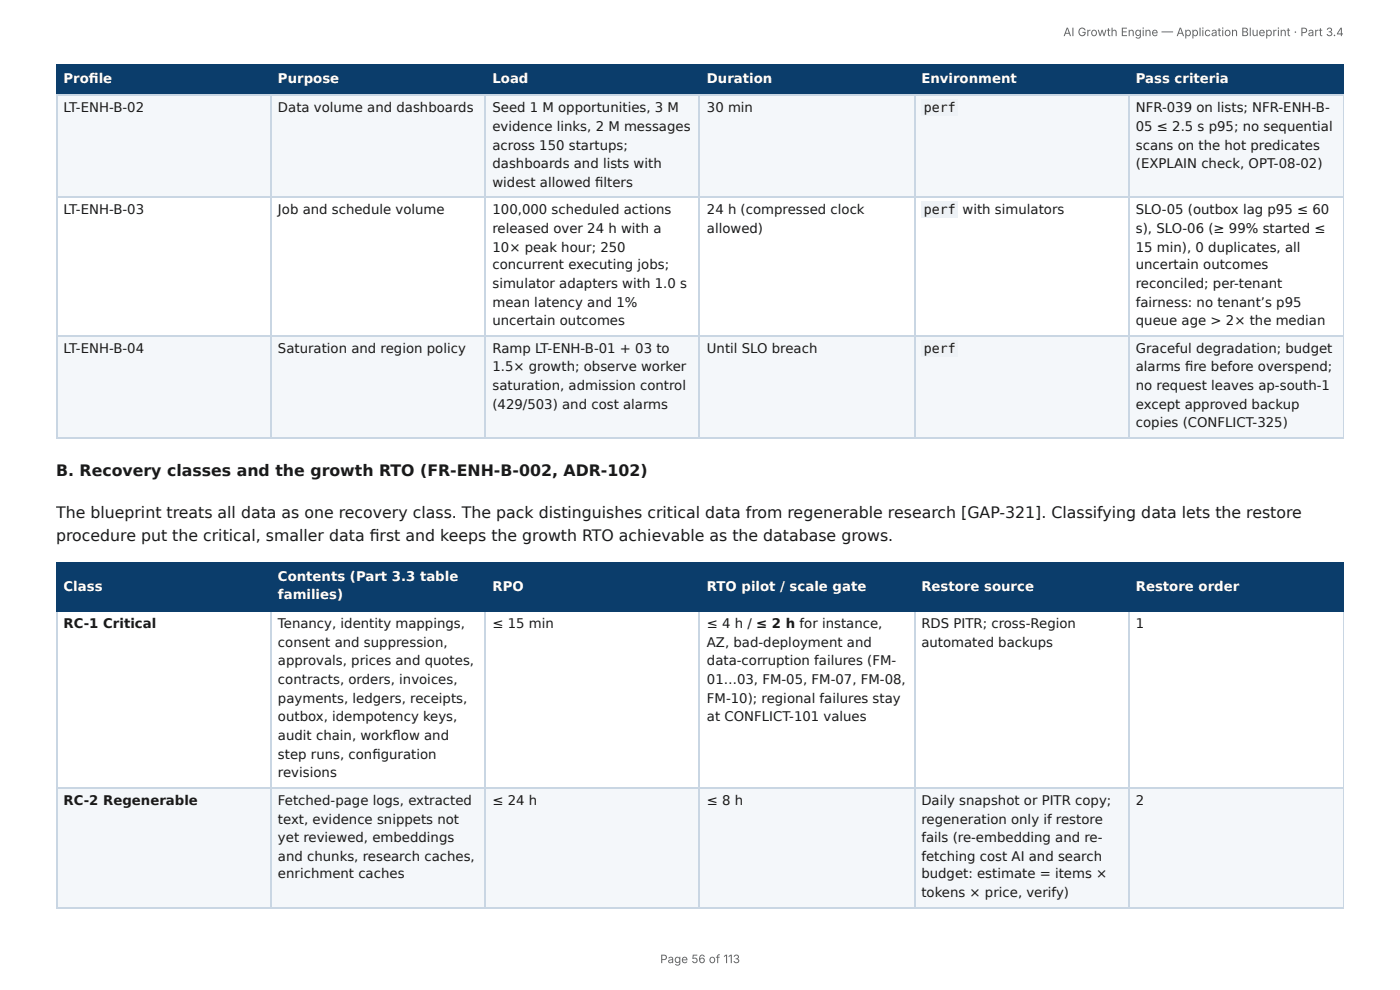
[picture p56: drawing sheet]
<svg xmlns="http://www.w3.org/2000/svg" width="297mm" height="210mm" viewBox="0 0 297 210" stroke-linecap="round" stroke-linejoin="round" font-family="sans-serif">
<defs><g id="words">
<g font-size="3.3" fill="#1a1a1a">
<text x="11.9" y="101.1">B. Recovery classes and the growth RTO (FR-ENH-B-002, ADR-102)</text>
<text x="11.9" y="110.1">The blueprint treats all data as one recovery class. The pack distinguishes critical data from regenerable research [GAP-321]. Classifying data lets the restore</text>
<text x="11.9" y="114.8">procedure put the critical, smaller data fi rst and keeps the growth RTO achievable as the database grows.</text>
</g>
<g font-size="2.8" fill="#fff">
<text x="13.5" y="17.7">Profi le</text>
<text x="59" y="17.7">Purpose</text>
<text x="104.6" y="17.7">Load</text>
<text x="150.1" y="17.7">Duration</text>
<text x="195.7" y="17.7">Environment</text>
<text x="241.2" y="17.7">Pass criteria</text>
<text x="13.5" y="125.4">Class</text>
<text x="59" y="123.3">Contents (Part 3.3 table</text>
<text x="104.6" y="125.4">RPO</text>
<text x="150.1" y="125.4">RTO pilot / scale gate</text>
<text x="195.7" y="125.4">Restore source</text>
<text x="241.2" y="125.4">Restore order</text>
<text x="59" y="127.3">families)</text>
</g>
<g font-size="2.8" fill="#1a1a1a">
<text x="13.5" y="23.8">LT-ENH-B-02</text>
<text x="59" y="23.8">Data volume and dashboards</text>
<text x="104.6" y="23.8">Seed 1 M opportunities, 3 M</text>
<text x="150.1" y="23.8">30 min</text>
<text x="196.2" y="23.8">perf</text>
<text x="241.2" y="23.8">NFR-039 on lists; NFR-ENH-B-</text>
<text x="104.6" y="27.8">evidence links, 2 M messages</text>
<text x="241.2" y="27.8">05 ≤ 2.5 s p95; no sequential</text>
<text x="104.6" y="31.8">across 150 startups;</text>
<text x="104.6" y="35.7">dashboards and lists with</text>
<text x="241.2" y="31.8">scans on the hot predicates</text>
<text x="241.2" y="35.7">(EXPLAIN check, OPT-08-02)</text>
<text x="104.6" y="39.7">widest allowed fi lters</text>
<text x="13.5" y="45.5">LT-ENH-B-03</text>
<text x="59" y="45.5">Job and schedule volume</text>
<text x="104.6" y="45.5">100,000 scheduled actions</text>
<text x="150.1" y="45.5">24 h (compressed clock</text>
<text x="196.2" y="45.5">perf</text>
<text x="204.4" y="45.5">with simulators</text>
<text x="241.2" y="45.5">SLO-05 (outbox lag p95 ≤ 60</text>
<text x="104.6" y="49.5">released over 24 h with a</text>
<text x="104.6" y="53.4">10× peak hour; 250</text>
<text x="150.1" y="49.5">allowed)</text>
<text x="241.2" y="49.5">s), SLO-06 (≥ 99% started ≤</text>
<text x="241.2" y="53.4">15 min), 0 duplicates, all</text>
<text x="104.6" y="57.2">concurrent executing jobs;</text>
<text x="241.2" y="57.2">uncertain outcomes</text>
<text x="104.6" y="61.1">simulator adapters with 1.0 s</text>
<text x="104.6" y="65.1">mean latency and 1%</text>
<text x="241.2" y="61.1">reconciled; per-tenant</text>
<text x="241.2" y="65.1">fairness: no tenant’s p95</text>
<text x="104.6" y="69.1">uncertain outcomes</text>
<text x="241.2" y="69.1">queue age &gt; 2× the median</text>
<text x="13.5" y="74.9">LT-ENH-B-04</text>
<text x="59" y="74.9">Saturation and region policy</text>
<text x="104.6" y="74.9">Ramp LT-ENH-B-01 + 03 to</text>
<text x="150.1" y="74.9">Until SLO breach</text>
<text x="196.2" y="74.9">perf</text>
<text x="241.2" y="74.9">Graceful degradation; budget</text>
<text x="104.6" y="78.8">1.5× growth; observe worker</text>
<text x="104.6" y="82.8">saturation, admission control</text>
<text x="241.2" y="78.8">alarms fi re before overspend;</text>
<text x="241.2" y="82.8">no request leaves ap-south-1</text>
<text x="104.6" y="86.8">(429/503) and cost alarms</text>
<text x="241.2" y="86.8">except approved backup</text>
<text x="241.2" y="90.8">copies (CONFLICT-325)</text>
<text x="13.5" y="133.4">RC-1 Critical</text>
<text x="59" y="133.4">Tenancy, identity mappings,</text>
<text x="59" y="137.3">consent and suppression,</text>
<text x="104.6" y="133.4">≤ 15 min</text>
<text x="150.1" y="133.4">≤ 4 h / ≤ 2 h for instance,</text>
<text x="150.1" y="137.3">AZ, bad-deployment and</text>
<text x="195.7" y="133.4">RDS PITR; cross-Region</text>
<text x="195.7" y="137.3">automated backups</text>
<text x="241.2" y="133.4">1</text>
<text x="59" y="141.3">approvals, prices and quotes,</text>
<text x="150.1" y="141.3">data-corruption failures (FM-</text>
<text x="59" y="145.3">contracts, orders, invoices,</text>
<text x="59" y="149.2">payments, ledgers, receipts,</text>
<text x="150.1" y="145.3">01…03, FM-05, FM-07, FM-08,</text>
<text x="150.1" y="149.2">FM-10); regional failures stay</text>
<text x="59" y="153.2">outbox, idempotency keys,</text>
<text x="150.1" y="153.2">at CONFLICT-101 values</text>
<text x="59" y="157.2">audit chain, workfl ow and</text>
<text x="59" y="161.1">step runs, confi guration</text>
<text x="59" y="165.1">revisions</text>
<text x="13.5" y="170.9">RC-2 Regenerable</text>
<text x="59" y="170.9">Fetched-page logs, extracted</text>
<text x="104.6" y="170.9">≤ 24 h</text>
<text x="150.1" y="170.9">≤ 8 h</text>
<text x="195.7" y="170.9">Daily snapshot or PITR copy;</text>
<text x="241.2" y="170.9">2</text>
<text x="59" y="174.9">text, evidence snippets not</text>
<text x="59" y="178.9">yet reviewed, embeddings</text>
<text x="195.7" y="174.9">regeneration only if restore</text>
<text x="195.7" y="178.9">fails (re-embedding and re-</text>
<text x="59" y="182.8">and chunks, research caches,</text>
<text x="195.7" y="182.8">fetching cost AI and search</text>
<text x="59" y="186.5">enrichment caches</text>
<text x="195.7" y="186.5">budget: estimate = items ×</text>
<text x="195.7" y="190.5">tokens × price, verify)</text>
</g>
<g font-size="2.5" fill="#666">
<text x="225.8" y="7.7">AI Growth Engine — Application Blueprint · Part 3.4</text>
<text x="140.2" y="204.5">Page 56 of 113</text>
</g>
</g></defs>
<g fill="#0b3d6b">
<path d="M12.2 14h45.5v6.1h-45.5z"/>
<path d="M57.7 14h45.5v6.1h-45.5z"/>
<path d="M103.2 14h45.5v6.1h-45.5z"/>
<path d="M148.7 14h45.5v6.1h-45.5z"/>
<path d="M194.2 14h45.5v6.1h-45.5z"/>
<path d="M239.7 14h45.7v6.1h-45.7z"/>
</g>
<g fill="#f4f7fa">
<path d="M12.2 20.1h45.5v21.7h-45.5z"/>
<path d="M57.7 20.1h45.5v21.7h-45.5z"/>
<path d="M103.2 20.1h45.5v21.7h-45.5z"/>
<path d="M148.7 20.1h45.5v21.7h-45.5z"/>
<path d="M194.2 20.1h45.5v21.7h-45.5z"/>
<path d="M239.7 20.1h45.7v21.7h-45.7z"/>
<path d="M12.2 71.4h45.5v21.5h-45.5z"/>
<path d="M57.7 71.4h45.5v21.5h-45.5z"/>
<path d="M103.2 71.4h45.5v21.5h-45.5z"/>
<path d="M148.7 71.4h45.5v21.5h-45.5z"/>
<path d="M194.2 71.4h45.5v21.5h-45.5z"/>
<path d="M239.7 71.4h45.7v21.5h-45.7z"/>
</g>
<path d="M11.9 13.9h273.5M12 13.8v6.6M57.5 13.8v6.6M103.1 13.8v6.6M148.6 13.8v6.6M194.3 13.8v6.6M239.8 13.8v6.6M11.9 20.2h273.5" fill="none" stroke="#0b3d6b" stroke-width=".26"/>
<path d="M285.3 13.8v6.6" fill="none" stroke="#0b3d6b" stroke-width=".21"/>
<path d="M11.9 20.2h273.5M12 20.4v72.7M57.5 20.4v72.7M103.1 20.4v72.7M148.6 20.4v72.7M194.3 20.4v72.7M239.8 20.4v72.7M11.9 41.9h273.5M11.9 71.3h273.5M11.9 93h273.5" fill="none" stroke="#c9d6e3" stroke-width=".26"/>
<path d="M285.3 20.4v72.7" fill="none" stroke="#c9d6e3" stroke-width=".21"/>
<g fill="#0b3d6b">
<path d="M12.2 119.6h45.5v10.3h-45.5z"/>
<path d="M57.7 119.6h45.5v10.3h-45.5z"/>
<path d="M103.2 119.6h45.5v10.3h-45.5z"/>
<path d="M148.7 119.6h45.5v10.3h-45.5z"/>
<path d="M194.2 119.6h45.5v10.3h-45.5z"/>
<path d="M239.7 119.6h45.7v10.3h-45.7z"/>
</g>
<g fill="#f4f7fa">
<path d="M12.2 167.2h45.5v25.7h-45.5z"/>
<path d="M57.7 167.2h45.5v25.7h-45.5z"/>
<path d="M103.2 167.2h45.5v25.7h-45.5z"/>
<path d="M148.7 167.2h45.5v25.7h-45.5z"/>
<path d="M194.2 167.2h45.5v25.7h-45.5z"/>
<path d="M239.7 167.2h45.7v25.7h-45.7z"/>
</g>
<path d="M11.9 119.5h273.5M12 119.3v10.6M57.5 119.3v10.6M103.1 119.3v10.6M148.6 119.3v10.6M194.3 119.3v10.6M239.8 119.3v10.6M11.9 129.8h273.5" fill="none" stroke="#0b3d6b" stroke-width=".26"/>
<path d="M285.3 119.3v10.6" fill="none" stroke="#0b3d6b" stroke-width=".21"/>
<path d="M12 129.9v63M57.5 129.9v63M103.1 129.9v63M148.6 129.9v63M194.3 129.9v63M239.8 129.9v63M11.9 167.3h273.5M11.9 192.7h273.5" fill="none" stroke="#c9d6e3" stroke-width=".26"/>
<path d="M285.3 129.9v63" fill="none" stroke="#c9d6e3" stroke-width=".21"/>
<g fill="#eef2f6">
<path d="M195.8 21.2h7.7v3.4h-7.7z"/>
<path d="M195.8 42.9h7.7v3.4h-7.7z"/>
<path d="M195.8 72.2h7.7v3.5h-7.7z"/>
</g>
<use href="#words"/>
</svg>
